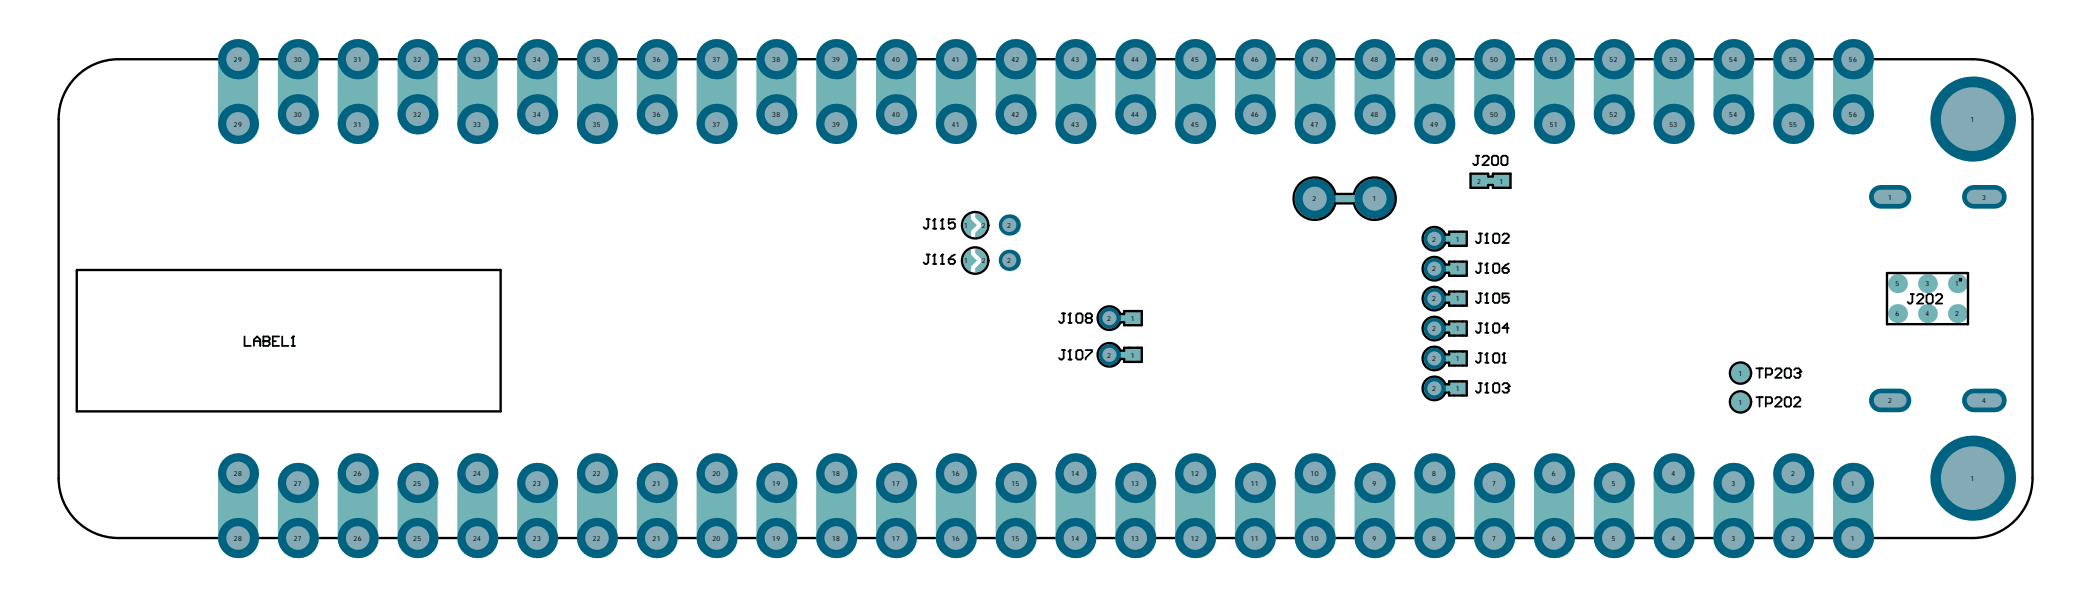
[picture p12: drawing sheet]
<svg xmlns="http://www.w3.org/2000/svg" width="148mm" height="42mm" viewBox="0 0 148 42" stroke-linecap="round" stroke-linejoin="round" font-family="sans-serif">
<defs><g id="words">
<g font-size=".5">
<text x="16.5" y="4.4">29</text>
<text x="20.7" y="4.4">30</text>
<text x="24.9" y="4.4">31</text>
<text x="29.2" y="4.4">32</text>
<text x="33.4" y="4.4">33</text>
<text x="37.6" y="4.4">34</text>
<text x="41.8" y="4.4">35</text>
<text x="46" y="4.4">36</text>
<text x="50.3" y="4.4">37</text>
<text x="54.5" y="4.4">38</text>
<text x="58.7" y="4.4">39</text>
<text x="62.9" y="4.4">40</text>
<text x="67.1" y="4.4">41</text>
<text x="71.4" y="4.4">42</text>
<text x="75.6" y="4.4">43</text>
<text x="79.8" y="4.4">44</text>
<text x="84" y="4.4">45</text>
<text x="88.2" y="4.4">46</text>
<text x="92.5" y="4.4">47</text>
<text x="96.7" y="4.4">48</text>
<text x="100.9" y="4.4">49</text>
<text x="105.1" y="4.4">50</text>
<text x="109.3" y="4.4">51</text>
<text x="113.6" y="4.4">52</text>
<text x="117.8" y="4.4">53</text>
<text x="122" y="4.4">54</text>
<text x="126.2" y="4.4">55</text>
<text x="130.4" y="4.4">56</text>
<text x="16.5" y="8.9">29</text>
<text x="20.7" y="8.3">30</text>
<text x="24.9" y="8.9">31</text>
<text x="29.2" y="8.3">32</text>
<text x="33.4" y="8.9">33</text>
<text x="37.6" y="8.3">34</text>
<text x="41.8" y="8.9">35</text>
<text x="46" y="8.3">36</text>
<text x="50.3" y="8.9">37</text>
<text x="54.5" y="8.3">38</text>
<text x="58.7" y="8.9">39</text>
<text x="62.9" y="8.3">40</text>
<text x="67.1" y="8.9">41</text>
<text x="71.4" y="8.3">42</text>
<text x="75.6" y="8.9">43</text>
<text x="79.8" y="8.3">44</text>
<text x="84" y="8.9">45</text>
<text x="88.2" y="8.3">46</text>
<text x="92.5" y="8.9">47</text>
<text x="96.7" y="8.3">48</text>
<text x="100.9" y="8.9">49</text>
<text x="105.1" y="8.3">50</text>
<text x="109.3" y="8.9">51</text>
<text x="113.6" y="8.3">52</text>
<text x="117.8" y="8.9">53</text>
<text x="122" y="8.3">54</text>
<text x="126.2" y="8.9">55</text>
<text x="130.4" y="8.3">56</text>
<text x="139" y="8.6">1</text>
<text x="68" y="16.1">1</text>
<text x="69.3" y="16.1">2</text>
<text x="71.1" y="16.1">2</text>
<text x="92.6" y="14.2">2</text>
<text x="96.8" y="14.2">1</text>
<text x="101.1" y="17">2</text>
<text x="102.7" y="17">1</text>
<text x="104.2" y="12.9">2</text>
<text x="105.8" y="12.9">1</text>
<text x="133.2" y="14.1">1</text>
<text x="139.9" y="14.1">3</text>
<text x="68" y="18.6">1</text>
<text x="69.3" y="18.6">2</text>
<text x="71.1" y="18.6">2</text>
<text x="78.1" y="22.6">2</text>
<text x="79.8" y="22.6">1</text>
<text x="101.1" y="23.4">2</text>
<text x="101.1" y="21.3">2</text>
<text x="101.1" y="19.2">2</text>
<text x="102.7" y="19.2">1</text>
<text x="102.7" y="21.3">1</text>
<text x="102.7" y="23.4">1</text>
<text x="133.7" y="20.2">5</text>
<text x="133.7" y="22.3">6</text>
<text x="135.8" y="20.2">3</text>
<text x="135.8" y="22.3">4</text>
<text x="138" y="20.2">1</text>
<text x="138" y="22.3">2</text>
<text x="78.1" y="25.2">2</text>
<text x="79.8" y="25.2">1</text>
<text x="101.1" y="27.6">2</text>
<text x="101.1" y="25.5">2</text>
<text x="102.7" y="27.6">1</text>
<text x="102.7" y="25.5">1</text>
<text x="122.7" y="28.6">1</text>
<text x="122.7" y="26.5">1</text>
<text x="133.2" y="28.4">2</text>
<text x="139.9" y="28.4">4</text>
<text x="16.5" y="33.6">28</text>
<text x="20.7" y="34.3">27</text>
<text x="24.9" y="33.6">26</text>
<text x="29.2" y="34.3">25</text>
<text x="33.4" y="33.6">24</text>
<text x="37.6" y="34.3">23</text>
<text x="41.8" y="33.6">22</text>
<text x="46" y="34.3">21</text>
<text x="50.3" y="33.6">20</text>
<text x="54.5" y="34.3">19</text>
<text x="58.7" y="33.6">18</text>
<text x="62.9" y="34.3">17</text>
<text x="67.1" y="33.6">16</text>
<text x="71.4" y="34.3">15</text>
<text x="75.6" y="33.6">14</text>
<text x="79.8" y="34.3">13</text>
<text x="84" y="33.6">12</text>
<text x="88.2" y="34.3">11</text>
<text x="92.5" y="33.6">10</text>
<text x="96.8" y="34.3">9</text>
<text x="101.1" y="33.6">8</text>
<text x="105.3" y="34.3">7</text>
<text x="109.5" y="33.6">6</text>
<text x="113.7" y="34.3">5</text>
<text x="117.9" y="33.6">4</text>
<text x="122.2" y="34.3">3</text>
<text x="126.4" y="33.6">2</text>
<text x="130.6" y="34.3">1</text>
<text x="139" y="33.9">1</text>
<text x="16.5" y="38.2">28</text>
<text x="20.7" y="38.2">27</text>
<text x="24.9" y="38.2">26</text>
<text x="29.2" y="38.2">25</text>
<text x="33.4" y="38.2">24</text>
<text x="37.6" y="38.2">23</text>
<text x="41.8" y="38.2">22</text>
<text x="46" y="38.2">21</text>
<text x="50.3" y="38.2">20</text>
<text x="54.5" y="38.2">19</text>
<text x="58.7" y="38.2">18</text>
<text x="62.9" y="38.2">17</text>
<text x="67.1" y="38.2">16</text>
<text x="71.4" y="38.2">15</text>
<text x="75.6" y="38.2">14</text>
<text x="79.8" y="38.2">13</text>
<text x="84" y="38.2">12</text>
<text x="88.2" y="38.2">11</text>
<text x="92.5" y="38.2">10</text>
<text x="96.8" y="38.2">9</text>
<text x="101.1" y="38.2">8</text>
<text x="105.3" y="38.2">7</text>
<text x="109.5" y="38.2">6</text>
<text x="113.7" y="38.2">5</text>
<text x="117.9" y="38.2">4</text>
<text x="122.2" y="38.2">3</text>
<text x="126.4" y="38.2">2</text>
<text x="130.6" y="38.2">1</text>
</g>
</g></defs>
<path d="M5.6 5.2a4.2 4.2 0 0 1 2.8-1h130.8a4.2 4.2 0 0 1 4.2 4.2v25.3a4.2 4.2 0 0 1-4.2 4.3h-130.8a4.2 4.2 0 0 1-4.3-4.3v-25.3a4.2 4.2 0 0 1 1.5-3.2z" fill="none" stroke="#000" stroke-width=".17"/>
<g fill="#72b4b6">
<path d="M68.2 15.3l.3-.2v.4l.4 .4-.4 .4v.4a.83 .83 0 0 1-.3-1.4z"/>
<path d="M68.8 15.1a.83 .83 0 0 1 .9 .8 .83 .83 0 0 1-.9 .8v-.3l.4-.4v-.2l-.4-.4z"/>
<path d="M68.2 17.8l.3-.2v.4l.4 .4-.4 .4v.4a.83 .83 0 0 1-.3-1.4z"/>
<path d="M68.8 17.6a.83 .83 0 0 1 .9 .8 .83 .83 0 0 1-.9 .8v-.3l.4-.4v-.2l-.4-.5z"/>
</g>
<path d="M92.8 14h4.2" fill="none" stroke="#72b4b6" stroke-width=".5"/>
<g fill="none" stroke="#72b4b6" stroke-width="2.8">
<path d="M16.8 4.2v4.5M21 4.2v3.9M25.2 4.2v4.5M29.5 4.2v3.9M33.7 4.2v4.5M37.9 4.2v3.9M42.1 4.2v4.5M46.3 4.2v3.9M50.6 4.2v4.5M54.8 4.2v3.9M59 4.2v4.5M63.2 4.2v3.9"/>
<path d="M67.4 4.2v4.5M71.7 4.2v3.9M75.9 4.2v4.5M80.1 4.2v3.9M84.3 4.2v4.5M88.5 4.2v3.9M92.8 4.2v4.5M97 4.2v3.9M101.2 4.2v4.5M105.4 4.2v3.9M109.6 4.2v4.5M113.9 4.2v3.9"/>
<path d="M118.1 4.2v4.5M122.3 4.2v3.9M126.5 4.2v4.5M130.7 4.2v3.9M16.8 33.4v4.6M21 34.1v3.9M25.2 33.4v4.6M29.5 34.1v3.9M33.7 33.4v4.6M37.9 34.1v3.9M42.1 33.4v4.6M46.3 34.1v3.9"/>
<path d="M50.6 33.4v4.6M54.8 34.1v3.9M59 33.4v4.6M63.2 34.1v3.9M67.4 33.4v4.6M71.7 34.1v3.9M75.9 33.4v4.6M80.1 34.1v3.9M84.3 33.4v4.6M88.5 34.1v3.9M92.8 33.4v4.6M97 34.1v3.9"/>
<path d="M101.2 33.4v4.6M105.4 34.1v3.9M109.6 33.4v4.6M113.9 34.1v3.9M118.1 33.4v4.6M122.3 34.1v3.9M126.5 33.4v4.6M130.7 34.1v3.9"/>
</g>
<path d="M104.8 12.8h.7" fill="none" stroke="#72b4b6" stroke-width=".42"/>
<g fill="#72b4b6">
<path d="M78.9 24.8h.5v.4h-.5z" fill-rule="evenodd"/>
<path d="M78.9 22.2h.5v.5h-.5z" fill-rule="evenodd"/>
<path d="M101.8 18.8h.6v.4h-.6z" fill-rule="evenodd"/>
<path d="M101.8 20.9h.6v.4h-.6z" fill-rule="evenodd"/>
<path d="M101.8 23h.6v.4h-.6z" fill-rule="evenodd"/>
<path d="M101.8 27.2h.6v.4h-.6z" fill-rule="evenodd"/>
<path d="M101.8 16.6h.6v.5h-.6z" fill-rule="evenodd"/>
<path d="M101.8 25.1h.6v.4h-.6z" fill-rule="evenodd"/>
</g>
<circle cx="101.2" cy="4.2" r="1.42" fill="#006281"/>
<circle cx="101.2" cy="4.2" r=".83" fill="#84abb5"/>
<circle cx="101.2" cy="8.7" r="1.42" fill="#006281"/>
<circle cx="101.2" cy="8.7" r=".83" fill="#84abb5"/>
<circle cx="97" cy="4.2" r="1.42" fill="#006281"/>
<circle cx="97" cy="4.2" r=".83" fill="#84abb5"/>
<circle cx="97" cy="8.1" r="1.42" fill="#006281"/>
<circle cx="97" cy="8.1" r=".83" fill="#84abb5"/>
<circle cx="92.8" cy="8.7" r="1.42" fill="#006281"/>
<circle cx="92.8" cy="8.7" r=".83" fill="#84abb5"/>
<circle cx="92.8" cy="4.2" r="1.42" fill="#006281"/>
<circle cx="92.8" cy="4.2" r=".83" fill="#84abb5"/>
<circle cx="88.5" cy="8.1" r="1.42" fill="#006281"/>
<circle cx="88.5" cy="8.1" r=".83" fill="#84abb5"/>
<circle cx="88.5" cy="4.2" r="1.42" fill="#006281"/>
<circle cx="88.5" cy="4.2" r=".83" fill="#84abb5"/>
<circle cx="84.3" cy="8.7" r="1.42" fill="#006281"/>
<circle cx="84.3" cy="8.7" r=".83" fill="#84abb5"/>
<circle cx="84.3" cy="4.2" r="1.42" fill="#006281"/>
<circle cx="84.3" cy="4.2" r=".83" fill="#84abb5"/>
<circle cx="80.1" cy="8.1" r="1.42" fill="#006281"/>
<circle cx="80.1" cy="8.1" r=".83" fill="#84abb5"/>
<circle cx="80.1" cy="4.2" r="1.42" fill="#006281"/>
<circle cx="80.1" cy="4.2" r=".83" fill="#84abb5"/>
<circle cx="75.9" cy="8.7" r="1.42" fill="#006281"/>
<circle cx="75.9" cy="8.7" r=".83" fill="#84abb5"/>
<circle cx="75.9" cy="4.2" r="1.42" fill="#006281"/>
<circle cx="75.9" cy="4.2" r=".83" fill="#84abb5"/>
<circle cx="71.7" cy="8.1" r="1.42" fill="#006281"/>
<circle cx="71.7" cy="8.1" r=".83" fill="#84abb5"/>
<circle cx="71.7" cy="4.2" r="1.42" fill="#006281"/>
<circle cx="71.7" cy="4.2" r=".83" fill="#84abb5"/>
<circle cx="67.4" cy="8.7" r="1.42" fill="#006281"/>
<circle cx="67.4" cy="8.7" r=".83" fill="#84abb5"/>
<circle cx="67.4" cy="4.2" r="1.42" fill="#006281"/>
<circle cx="67.4" cy="4.2" r=".83" fill="#84abb5"/>
<circle cx="63.2" cy="8.1" r="1.42" fill="#006281"/>
<circle cx="63.2" cy="8.1" r=".83" fill="#84abb5"/>
<circle cx="63.2" cy="4.2" r="1.42" fill="#006281"/>
<circle cx="63.2" cy="4.2" r=".83" fill="#84abb5"/>
<circle cx="59" cy="8.7" r="1.42" fill="#006281"/>
<circle cx="59" cy="8.7" r=".83" fill="#84abb5"/>
<circle cx="59" cy="4.2" r="1.42" fill="#006281"/>
<circle cx="59" cy="4.2" r=".83" fill="#84abb5"/>
<circle cx="101.2" cy="23.2" r=".75" fill="#006281"/>
<circle cx="101.2" cy="23.2" r=".5" fill="#84abb5"/>
<circle cx="101.2" cy="16.8" r=".75" fill="#006281"/>
<circle cx="101.2" cy="16.8" r=".5" fill="#84abb5"/>
<circle cx="101.2" cy="21.1" r=".75" fill="#006281"/>
<circle cx="101.2" cy="21.1" r=".5" fill="#84abb5"/>
<circle cx="101.2" cy="19" r=".75" fill="#006281"/>
<circle cx="101.2" cy="19" r=".5" fill="#84abb5"/>
<circle cx="101.2" cy="27.4" r=".75" fill="#006281"/>
<circle cx="101.2" cy="27.4" r=".5" fill="#84abb5"/>
<circle cx="101.2" cy="25.3" r=".75" fill="#006281"/>
<circle cx="101.2" cy="25.3" r=".5" fill="#84abb5"/>
<circle cx="97" cy="14" r="1.42" fill="#006281"/>
<circle cx="97" cy="14" r=".85" fill="#84abb5"/>
<circle cx="92.8" cy="14" r="1.42" fill="#006281"/>
<circle cx="92.8" cy="14" r=".85" fill="#84abb5"/>
<circle cx="78.3" cy="22.4" r=".75" fill="#006281"/>
<circle cx="78.3" cy="22.4" r=".5" fill="#84abb5"/>
<circle cx="71.2" cy="15.9" r=".75" fill="#006281"/>
<circle cx="71.2" cy="15.9" r=".5" fill="#84abb5"/>
<circle cx="71.2" cy="18.4" r=".75" fill="#006281"/>
<circle cx="71.2" cy="18.4" r=".5" fill="#84abb5"/>
<circle cx="54.8" cy="34.1" r="1.42" fill="#006281"/>
<circle cx="54.8" cy="34.1" r=".83" fill="#84abb5"/>
<circle cx="54.8" cy="38" r="1.42" fill="#006281"/>
<circle cx="54.8" cy="38" r=".83" fill="#84abb5"/>
<circle cx="50.6" cy="38" r="1.42" fill="#006281"/>
<circle cx="50.6" cy="38" r=".83" fill="#84abb5"/>
<circle cx="50.6" cy="33.4" r="1.42" fill="#006281"/>
<circle cx="50.6" cy="33.4" r=".83" fill="#84abb5"/>
<circle cx="46.3" cy="34.1" r="1.42" fill="#006281"/>
<circle cx="46.3" cy="34.1" r=".83" fill="#84abb5"/>
<circle cx="46.3" cy="38" r="1.42" fill="#006281"/>
<circle cx="46.3" cy="38" r=".83" fill="#84abb5"/>
<circle cx="16.8" cy="33.4" r="1.42" fill="#006281"/>
<circle cx="16.8" cy="33.4" r=".83" fill="#84abb5"/>
<circle cx="42.1" cy="38" r="1.42" fill="#006281"/>
<circle cx="42.1" cy="38" r=".83" fill="#84abb5"/>
<circle cx="37.9" cy="38" r="1.42" fill="#006281"/>
<circle cx="37.9" cy="38" r=".83" fill="#84abb5"/>
<circle cx="33.7" cy="38" r="1.42" fill="#006281"/>
<circle cx="33.7" cy="38" r=".83" fill="#84abb5"/>
<circle cx="16.8" cy="38" r="1.42" fill="#006281"/>
<circle cx="16.8" cy="38" r=".83" fill="#84abb5"/>
<circle cx="25.2" cy="38" r="1.42" fill="#006281"/>
<circle cx="25.2" cy="38" r=".83" fill="#84abb5"/>
<circle cx="29.5" cy="38" r="1.42" fill="#006281"/>
<circle cx="29.5" cy="38" r=".83" fill="#84abb5"/>
<circle cx="21" cy="38" r="1.42" fill="#006281"/>
<circle cx="21" cy="38" r=".83" fill="#84abb5"/>
<circle cx="37.9" cy="34.1" r="1.42" fill="#006281"/>
<circle cx="37.9" cy="34.1" r=".83" fill="#84abb5"/>
<circle cx="21" cy="34.1" r="1.42" fill="#006281"/>
<circle cx="21" cy="34.1" r=".83" fill="#84abb5"/>
<circle cx="29.5" cy="34.1" r="1.42" fill="#006281"/>
<circle cx="29.5" cy="34.1" r=".83" fill="#84abb5"/>
<circle cx="25.2" cy="33.4" r="1.42" fill="#006281"/>
<circle cx="25.2" cy="33.4" r=".83" fill="#84abb5"/>
<circle cx="42.1" cy="33.4" r="1.42" fill="#006281"/>
<circle cx="42.1" cy="33.4" r=".83" fill="#84abb5"/>
<circle cx="33.7" cy="33.4" r="1.42" fill="#006281"/>
<circle cx="33.7" cy="33.4" r=".83" fill="#84abb5"/>
<circle cx="50.6" cy="8.7" r="1.42" fill="#006281"/>
<circle cx="50.6" cy="8.7" r=".83" fill="#84abb5"/>
<circle cx="42.1" cy="8.7" r="1.42" fill="#006281"/>
<circle cx="42.1" cy="8.7" r=".83" fill="#84abb5"/>
<circle cx="33.7" cy="8.7" r="1.42" fill="#006281"/>
<circle cx="33.7" cy="8.7" r=".83" fill="#84abb5"/>
<circle cx="54.8" cy="8.1" r="1.42" fill="#006281"/>
<circle cx="54.8" cy="8.1" r=".83" fill="#84abb5"/>
<circle cx="46.3" cy="8.1" r="1.42" fill="#006281"/>
<circle cx="46.3" cy="8.1" r=".83" fill="#84abb5"/>
<circle cx="37.9" cy="8.1" r="1.42" fill="#006281"/>
<circle cx="37.9" cy="8.1" r=".83" fill="#84abb5"/>
<circle cx="54.8" cy="4.2" r="1.42" fill="#006281"/>
<circle cx="54.8" cy="4.2" r=".83" fill="#84abb5"/>
<circle cx="50.6" cy="4.2" r="1.42" fill="#006281"/>
<circle cx="50.6" cy="4.2" r=".83" fill="#84abb5"/>
<circle cx="46.3" cy="4.2" r="1.42" fill="#006281"/>
<circle cx="46.3" cy="4.2" r=".83" fill="#84abb5"/>
<circle cx="42.1" cy="4.2" r="1.42" fill="#006281"/>
<circle cx="42.1" cy="4.2" r=".83" fill="#84abb5"/>
<circle cx="37.9" cy="4.2" r="1.42" fill="#006281"/>
<circle cx="37.9" cy="4.2" r=".83" fill="#84abb5"/>
<circle cx="33.7" cy="4.2" r="1.42" fill="#006281"/>
<circle cx="33.7" cy="4.2" r=".83" fill="#84abb5"/>
<circle cx="25.2" cy="8.7" r="1.42" fill="#006281"/>
<circle cx="25.2" cy="8.7" r=".83" fill="#84abb5"/>
<circle cx="16.8" cy="8.7" r="1.42" fill="#006281"/>
<circle cx="16.8" cy="8.7" r=".83" fill="#84abb5"/>
<circle cx="16.8" cy="4.2" r="1.42" fill="#006281"/>
<circle cx="16.8" cy="4.2" r=".83" fill="#84abb5"/>
<circle cx="29.5" cy="8.1" r="1.42" fill="#006281"/>
<circle cx="29.5" cy="8.1" r=".83" fill="#84abb5"/>
<circle cx="21" cy="8.1" r="1.42" fill="#006281"/>
<circle cx="21" cy="8.1" r=".83" fill="#84abb5"/>
<circle cx="29.5" cy="4.2" r="1.42" fill="#006281"/>
<circle cx="29.5" cy="4.2" r=".83" fill="#84abb5"/>
<circle cx="25.2" cy="4.2" r="1.42" fill="#006281"/>
<circle cx="25.2" cy="4.2" r=".83" fill="#84abb5"/>
<circle cx="21" cy="4.2" r="1.42" fill="#006281"/>
<circle cx="21" cy="4.2" r=".83" fill="#84abb5"/>
<circle cx="101.2" cy="33.4" r="1.42" fill="#006281"/>
<circle cx="101.2" cy="33.4" r=".83" fill="#84abb5"/>
<circle cx="101.2" cy="38" r="1.42" fill="#006281"/>
<circle cx="101.2" cy="38" r=".83" fill="#84abb5"/>
<circle cx="97" cy="38" r="1.42" fill="#006281"/>
<circle cx="97" cy="38" r=".83" fill="#84abb5"/>
<circle cx="97" cy="34.1" r="1.42" fill="#006281"/>
<circle cx="97" cy="34.1" r=".83" fill="#84abb5"/>
<circle cx="92.8" cy="33.4" r="1.42" fill="#006281"/>
<circle cx="92.8" cy="33.4" r=".83" fill="#84abb5"/>
<circle cx="92.8" cy="38" r="1.42" fill="#006281"/>
<circle cx="92.8" cy="38" r=".83" fill="#84abb5"/>
<circle cx="88.5" cy="38" r="1.42" fill="#006281"/>
<circle cx="88.5" cy="38" r=".83" fill="#84abb5"/>
<circle cx="88.5" cy="34.1" r="1.42" fill="#006281"/>
<circle cx="88.5" cy="34.1" r=".83" fill="#84abb5"/>
<circle cx="84.3" cy="33.4" r="1.42" fill="#006281"/>
<circle cx="84.3" cy="33.4" r=".83" fill="#84abb5"/>
<circle cx="84.3" cy="38" r="1.42" fill="#006281"/>
<circle cx="84.3" cy="38" r=".83" fill="#84abb5"/>
<circle cx="80.1" cy="38" r="1.42" fill="#006281"/>
<circle cx="80.1" cy="38" r=".83" fill="#84abb5"/>
<circle cx="80.1" cy="34.1" r="1.42" fill="#006281"/>
<circle cx="80.1" cy="34.1" r=".83" fill="#84abb5"/>
<circle cx="130.7" cy="34.1" r="1.42" fill="#006281"/>
<circle cx="130.7" cy="34.1" r=".83" fill="#84abb5"/>
<circle cx="130.7" cy="38" r="1.42" fill="#006281"/>
<circle cx="130.7" cy="38" r=".83" fill="#84abb5"/>
<circle cx="126.5" cy="33.4" r="1.42" fill="#006281"/>
<circle cx="126.5" cy="33.4" r=".83" fill="#84abb5"/>
<circle cx="126.5" cy="38" r="1.42" fill="#006281"/>
<circle cx="126.5" cy="38" r=".83" fill="#84abb5"/>
<circle cx="122.3" cy="38" r="1.42" fill="#006281"/>
<circle cx="122.3" cy="38" r=".83" fill="#84abb5"/>
<circle cx="122.3" cy="34.1" r="1.42" fill="#006281"/>
<circle cx="122.3" cy="34.1" r=".83" fill="#84abb5"/>
<circle cx="118.1" cy="33.4" r="1.42" fill="#006281"/>
<circle cx="118.1" cy="33.4" r=".83" fill="#84abb5"/>
<circle cx="118.1" cy="38" r="1.42" fill="#006281"/>
<circle cx="118.1" cy="38" r=".83" fill="#84abb5"/>
<circle cx="113.9" cy="34.1" r="1.42" fill="#006281"/>
<circle cx="113.9" cy="34.1" r=".83" fill="#84abb5"/>
<circle cx="113.9" cy="38" r="1.42" fill="#006281"/>
<circle cx="113.9" cy="38" r=".83" fill="#84abb5"/>
<circle cx="109.6" cy="33.4" r="1.42" fill="#006281"/>
<circle cx="109.6" cy="33.4" r=".83" fill="#84abb5"/>
<circle cx="109.6" cy="38" r="1.42" fill="#006281"/>
<circle cx="109.6" cy="38" r=".83" fill="#84abb5"/>
<circle cx="105.4" cy="38" r="1.42" fill="#006281"/>
<circle cx="105.4" cy="38" r=".83" fill="#84abb5"/>
<circle cx="105.4" cy="34.1" r="1.42" fill="#006281"/>
<circle cx="105.4" cy="34.1" r=".83" fill="#84abb5"/>
<circle cx="75.9" cy="38" r="1.42" fill="#006281"/>
<circle cx="75.9" cy="38" r=".83" fill="#84abb5"/>
<circle cx="75.9" cy="33.4" r="1.42" fill="#006281"/>
<circle cx="75.9" cy="33.4" r=".83" fill="#84abb5"/>
<circle cx="71.7" cy="38" r="1.42" fill="#006281"/>
<circle cx="71.7" cy="38" r=".83" fill="#84abb5"/>
<circle cx="71.7" cy="34.1" r="1.42" fill="#006281"/>
<circle cx="71.7" cy="34.1" r=".83" fill="#84abb5"/>
<circle cx="67.4" cy="33.4" r="1.42" fill="#006281"/>
<circle cx="67.4" cy="33.4" r=".83" fill="#84abb5"/>
<circle cx="67.4" cy="38" r="1.42" fill="#006281"/>
<circle cx="67.4" cy="38" r=".83" fill="#84abb5"/>
<circle cx="63.2" cy="34.1" r="1.42" fill="#006281"/>
<circle cx="63.2" cy="34.1" r=".83" fill="#84abb5"/>
<circle cx="63.2" cy="38" r="1.42" fill="#006281"/>
<circle cx="63.2" cy="38" r=".83" fill="#84abb5"/>
<circle cx="59" cy="38" r="1.42" fill="#006281"/>
<circle cx="59" cy="38" r=".83" fill="#84abb5"/>
<circle cx="59" cy="33.4" r="1.42" fill="#006281"/>
<circle cx="59" cy="33.4" r=".83" fill="#84abb5"/>
<circle cx="78.3" cy="25" r=".75" fill="#006281"/>
<circle cx="78.3" cy="25" r=".5" fill="#84abb5"/>
<circle cx="130.7" cy="8.1" r="1.42" fill="#006281"/>
<circle cx="130.7" cy="8.1" r=".83" fill="#84abb5"/>
<circle cx="130.7" cy="4.2" r="1.42" fill="#006281"/>
<circle cx="130.7" cy="4.2" r=".83" fill="#84abb5"/>
<circle cx="126.5" cy="8.7" r="1.42" fill="#006281"/>
<circle cx="126.5" cy="8.7" r=".83" fill="#84abb5"/>
<circle cx="126.5" cy="4.2" r="1.42" fill="#006281"/>
<circle cx="126.5" cy="4.2" r=".83" fill="#84abb5"/>
<circle cx="122.3" cy="8.1" r="1.42" fill="#006281"/>
<circle cx="122.3" cy="8.1" r=".83" fill="#84abb5"/>
<circle cx="122.3" cy="4.2" r="1.42" fill="#006281"/>
<circle cx="122.3" cy="4.2" r=".83" fill="#84abb5"/>
<circle cx="118.1" cy="8.7" r="1.42" fill="#006281"/>
<circle cx="118.1" cy="8.7" r=".83" fill="#84abb5"/>
<circle cx="118.1" cy="4.2" r="1.42" fill="#006281"/>
<circle cx="118.1" cy="4.2" r=".83" fill="#84abb5"/>
<circle cx="113.9" cy="8.1" r="1.42" fill="#006281"/>
<circle cx="113.9" cy="8.1" r=".83" fill="#84abb5"/>
<circle cx="113.9" cy="4.2" r="1.42" fill="#006281"/>
<circle cx="113.9" cy="4.2" r=".83" fill="#84abb5"/>
<circle cx="109.6" cy="8.7" r="1.42" fill="#006281"/>
<circle cx="109.6" cy="8.7" r=".83" fill="#84abb5"/>
<circle cx="109.6" cy="4.2" r="1.42" fill="#006281"/>
<circle cx="109.6" cy="4.2" r=".83" fill="#84abb5"/>
<circle cx="105.4" cy="4.2" r="1.42" fill="#006281"/>
<circle cx="105.4" cy="4.2" r=".83" fill="#84abb5"/>
<circle cx="105.4" cy="8.1" r="1.42" fill="#006281"/>
<circle cx="105.4" cy="8.1" r=".83" fill="#84abb5"/>
<path d="M132.7 13.9h1.3M139.3 13.9h1.5M132.7 28.3h1.3M139.3 28.3h1.5" fill="none" stroke="#006281" stroke-width="1.7"/>
<path d="M132.7 13.9h1.3M139.3 13.9h1.5M132.7 28.3h1.3M139.3 28.3h1.5" fill="none" stroke="#84abb5" stroke-width="1"/>
<circle cx="139.2" cy="33.7" r="3" fill="#006281"/>
<circle cx="139.2" cy="33.7" r="2.24" fill="#84abb5"/>
<circle cx="139.2" cy="8.4" r="3" fill="#006281"/>
<circle cx="139.2" cy="8.4" r="2.24" fill="#84abb5"/>
<g fill="#72b4b6">
<circle cx="68.2" cy="15.9" r=".21"/>
<circle cx="69.4" cy="15.9" r=".21"/>
<circle cx="68.2" cy="18.4" r=".21"/>
<circle cx="69.4" cy="18.4" r=".21"/>
<circle cx="138.1" cy="20" r=".67"/>
<circle cx="138.1" cy="22.1" r=".67"/>
<circle cx="136" cy="20" r=".67"/>
<circle cx="136" cy="22.1" r=".67"/>
<circle cx="133.9" cy="20" r=".67"/>
<circle cx="133.9" cy="22.1" r=".67"/>
<circle cx="122.8" cy="28.4" r=".67"/>
<circle cx="122.8" cy="26.3" r=".67"/>
</g>
<g fill="#72b4b6">
<path d="M79.4 24.6h1.1v.9h-1.1z" fill-rule="evenodd"/>
<path d="M79.4 22h1.1v.9h-1.1z" fill-rule="evenodd"/>
<path d="M102.3 18.5h1.1v.9h-1.1z" fill-rule="evenodd"/>
<path d="M102.3 20.7h1.1v.8h-1.1z" fill-rule="evenodd"/>
<path d="M102.3 22.8h1.1v.8h-1.1z" fill-rule="evenodd"/>
<path d="M102.3 27h1.1v.8h-1.1z" fill-rule="evenodd"/>
<path d="M102.3 16.4h1.1v.9h-1.1z" fill-rule="evenodd"/>
<path d="M102.3 24.9h1.1v.8h-1.1z" fill-rule="evenodd"/>
<path d="M105.4 12.3h1.1v.9h-1.1z" fill-rule="evenodd"/>
<path d="M103.8 12.3h1.1v.9h-1.1z" fill-rule="evenodd"/>
</g>
<g fill="none" stroke="#000" stroke-width=".17">
<path d="M5.4 19h29.9v10h-29.9v-9.9M91.8 12.9a1.5 1.5 0 0 1 2.4 .8h1.3a1.5 1.5 0 0 1 2.3-.9 1.5 1.5 0 0 1 0 2.5 1.5 1.5 0 0 1-2.3-1h-1.3a1.5 1.5 0 0 1-2.2 1 1.5 1.5 0 0 1-.2-2.4zM100.6 18.4a.83 .83 0 0 1 1.4 .3h.2v-.2h1.3v1h-1.3v-.3h-.2a.83 .83 0 0 1-1.2 .5 .83 .83 0 0 1-.2-1.3zM100.6 16.3a.83 .83 0 0 1 1.4 .3h.2v-.3h1.3v1h-1.3v-.2h-.2a.83 .83 0 0 1-1.2 .5 .83 .83 0 0 1-.2-1.3zM103.8 12.3h1.2v.2h.3v-.2h1.3v1h-1.3v-.3h-.3v.3h-1.2zM133.1 19.3h5.8v3.6h-5.8zM77.7 24.5a.83 .83 0 0 1 1.4 .2h.2v-.2h1.3v1h-1.3v-.2h-.2a.83 .83 0 0 1-1.3 .4 .83 .83 0 0 1-.1-1.2zM77.7 21.9a.83 .83 0 0 1 1.4 .3h.2v-.3h1.3v1h-1.3v-.2h-.2a.83 .83 0 0 1-1.3 .5 .83 .83 0 0 1-.1-1.3zM100.6 20.5a.83 .83 0 0 1 1.4 .3h.2v-.2h1.3v1h-1.3v-.2h-.2a.83 .83 0 0 1-1.2 .4 .83 .83 0 0 1-.2-1.3zM100.6 22.6a.83 .83 0 0 1 1.4 .3h.2v-.2h1.3v1h-1.3v-.2h-.2a.83 .83 0 0 1-1.2 .4 .83 .83 0 0 1-.2-1.3zM100.6 26.8a.83 .83 0 0 1 1.4 .3h.2v-.2h1.3v1h-1.3v-.2h-.2a.83 .83 0 0 1-1.2 .4 .83 .83 0 0 1-.2-1.3zM100.6 24.7a.83 .83 0 0 1 1.4 .3h.2v-.2h1.3v1h-1.3v-.2h-.2a.83 .83 0 0 1-1.2 .4 .83 .83 0 0 1-.2-1.3z"/>
<circle cx="68.8" cy="18.4" r=".93"/>
<circle cx="68.8" cy="15.9" r=".93"/>
<circle cx="122.8" cy="26.3" r=".75"/>
<circle cx="122.8" cy="28.4" r=".75"/>
</g>
<g fill="none" stroke="#000" stroke-width=".12">
<path d="M65.4 18h.2M65.4 15.5h.2M65.5 15.5v.5l-.1 .1-.2-.1M65.5 18v.5l-.1 .1-.2-.1M65.8 18.6h.2M65.8 16.1h.2M65.9 18h.1M65.9 15.5h.1M65.9 15.5v.6M65.9 18v.6M65.9 18l-.1 .1M65.9 15.5l-.1 .1"/>
<path d="M66.4 18.6h.2M66.4 16.1h.2M66.5 18h.1M66.5 15.5h.1M66.5 15.5v.6M66.5 18v.6M66.5 18l-.1 .1M66.5 15.5l-.1 .1M66.9 18.3h.4l.1 .2-.1 .1h-.3l-.1-.1zM67.4 18l-.5 .3M67.4 15.5h-.5v.3l.4-.1 .1 .1v.2l-.1 .1h-.3l-.1-.1M104.2 11h.2"/>
<path d="M104.3 11v.5l-.1 .2-.3-.2M104.3 18.6h.3M104.3 16.5h.3M104.5 16.5v.5l-.2 .1-.2-.1M104.5 18.6v.5l-.2 .2-.2-.2M104.6 11.1l.1-.1h.2l.1 .1v.1l-.4 .5h.4M104.8 19.3h.2M104.8 17.1h.2M104.9 18.6h.1M104.9 16.5h.1M104.9 16.5v.6M104.9 18.6v.7"/>
<path d="M104.9 18.6l-.1 .1M104.9 16.5l-.1 .1M105.4 11h.2l.1 .1v.4l-.1 .2h-.2l-.1-.2v-.4zM105.5 18.6h.2l.1 .1v.4l-.1 .2h-.2l-.2-.2v-.4zM105.5 16.5h.2l.1 .1v.4l-.1 .1h-.2l-.2-.1v-.4zM105.9 11.1l.1-.1h.3l.1 .1v.4l-.1 .2h-.3l-.1-.2zM106 18.9h.3l.2 .2-.2 .2h-.2l-.1-.2zM106 16.6l.1-.1h.2l.2 .1v.1l-.5 .4h.5M106.5 18.6l-.5 .3M138.3 19.7h.1v.1h-.1zM17.3 23.7v.7h.4M17.9 24.4v-.4l.2-.3 .3 .3v.4"/>
<path d="M17.9 24.1h.5M18.6 24.1h.1M18.6 23.7h.3l.1 .2-.1 .2 .1 .2-.1 .1h-.3zM18.6 24.1h.3M19.2 24.1h.3M19.7 23.7h-.5v.7h.5M19.9 23.7v.7h.5M20.6 24.4h.2M20.7 23.7h.1M20.7 23.7v.7M20.7 23.7l-.1 .2M74.9 24.7h.3"/>
<path d="M74.9 22.1h.3M75 22.1v.6l-.1 .1-.2-.1M75 24.7v.6l-.1 .1-.2-.1M75.4 25.4h.2M75.4 22.8h.2M75.5 24.7h.1M75.5 22.1h.1M75.5 22.1v.7M75.5 24.7v.7M75.5 24.7l-.1 .1M75.5 22.1l-.1 .1M76 24.7h.3l.1 .1v.5l-.1 .1h-.3l-.1-.1v-.5z"/>
<path d="M76 22.1h.3l.1 .1v.5l-.1 .1h-.3l-.1-.1v-.5zM76.6 24.7h.4v.1l-.4 .5v.1M76.7 22.4l-.1-.1 .1-.2h.2l.1 .1-.1 .2M76.7 22.4l-.1 .2 .1 .2h.2l.1-.1-.1-.3M76.7 22.4h.2M104.3 22.8h.3M104.3 20.7h.3M104.3 27h.3M104.3 24.9h.3M104.5 20.7v.6l-.2 .1-.2-.1M104.5 22.8v.6l-.2 .1-.2-.1M104.5 24.9v.6l-.2 .1-.2-.1"/>
<path d="M104.5 27v.6l-.2 .1-.2-.1M104.8 23.5h.2M104.8 21.4h.2M104.8 27.7h.2M104.8 25.6h.2M104.9 22.8h.1M104.9 20.7h.1M104.9 27h.1M104.9 24.9h.1M104.9 20.7v.7M104.9 22.8v.7M104.9 24.9v.7"/>
<path d="M104.9 27v.7M104.9 20.7l-.1 .1M104.9 22.8l-.1 .1M104.9 27l-.1 .1M104.9 24.9l-.1 .1M105.5 20.7h.2l.1 .1v.5l-.1 .1h-.2l-.2-.1v-.5zM105.5 22.8h.2l.1 .1v.5l-.1 .1h-.2l-.2-.1v-.5zM105.5 24.9h.2l.1 .1v.5l-.1 .1h-.2l-.2-.1v-.5zM105.5 27h.2l.1 .1v.5l-.1 .1h-.2l-.2-.1v-.5zM106 27.1l.1-.1h.2l.2 .3M106 25.6h.2M106.1 24.9h.1"/>
<path d="M106.1 24.9v.7M106.1 24.9l-.1 .1M106.2 27.4h.1M106.3 27.4l.2 .1-.2 .2h-.2l-.1-.1M106.5 27.3h.1M106.5 20.7h-.5v.3l.2-.1 .3 .1v.3l-.2 .1h-.2l-.1-.1M106.5 23.1h-.5l.3-.3v.7M106.5 27.3l-.2 .1M123.9 28h.5M123.9 26h.5M124.1 26v.7M124.1 28v.7"/>
<path d="M124.6 28.5h.3l.1-.1v-.3l-.1-.1h-.3v.7M124.6 26.4h.3l.1-.1v-.2l-.1-.1h-.3v.7M125.3 28.1l.1-.1h.2l.1 .1v.1l-.4 .5h.4M125.3 26.1l.1-.1h.2l.1 .1v.1l-.4 .5h.4M126 28h.2l.2 .1v.5l-.2 .1h-.2l-.1-.1v-.5zM126 26h.2l.2 .1v.4l-.2 .2h-.2l-.1-.2v-.4zM126.6 28.1l.1-.1h.2l.1 .1v.1l-.4 .5h.4M126.6 26.1l.1-.1h.2l.1 .2M126.8 26.3h.1M126.9 26.3l.1 .1-.1 .3h-.2l-.1-.2M127 26.2h.1M127 26.2l-.1 .1"/>
<path d="M134.8 20.8h.2M134.9 20.8v.5l-.1 .1-.2-.1M135.3 20.9l.1-.1h.2l.1 .1v.1l-.4 .4h.4M136 20.8h.3l.1 .1v.4l-.1 .1h-.3l-.1-.1v-.4zM136.6 20.9l.1-.1h.2l.1 .1v.1l-.4 .4h.4"/>
</g>
<use href="#words"/>
</svg>
